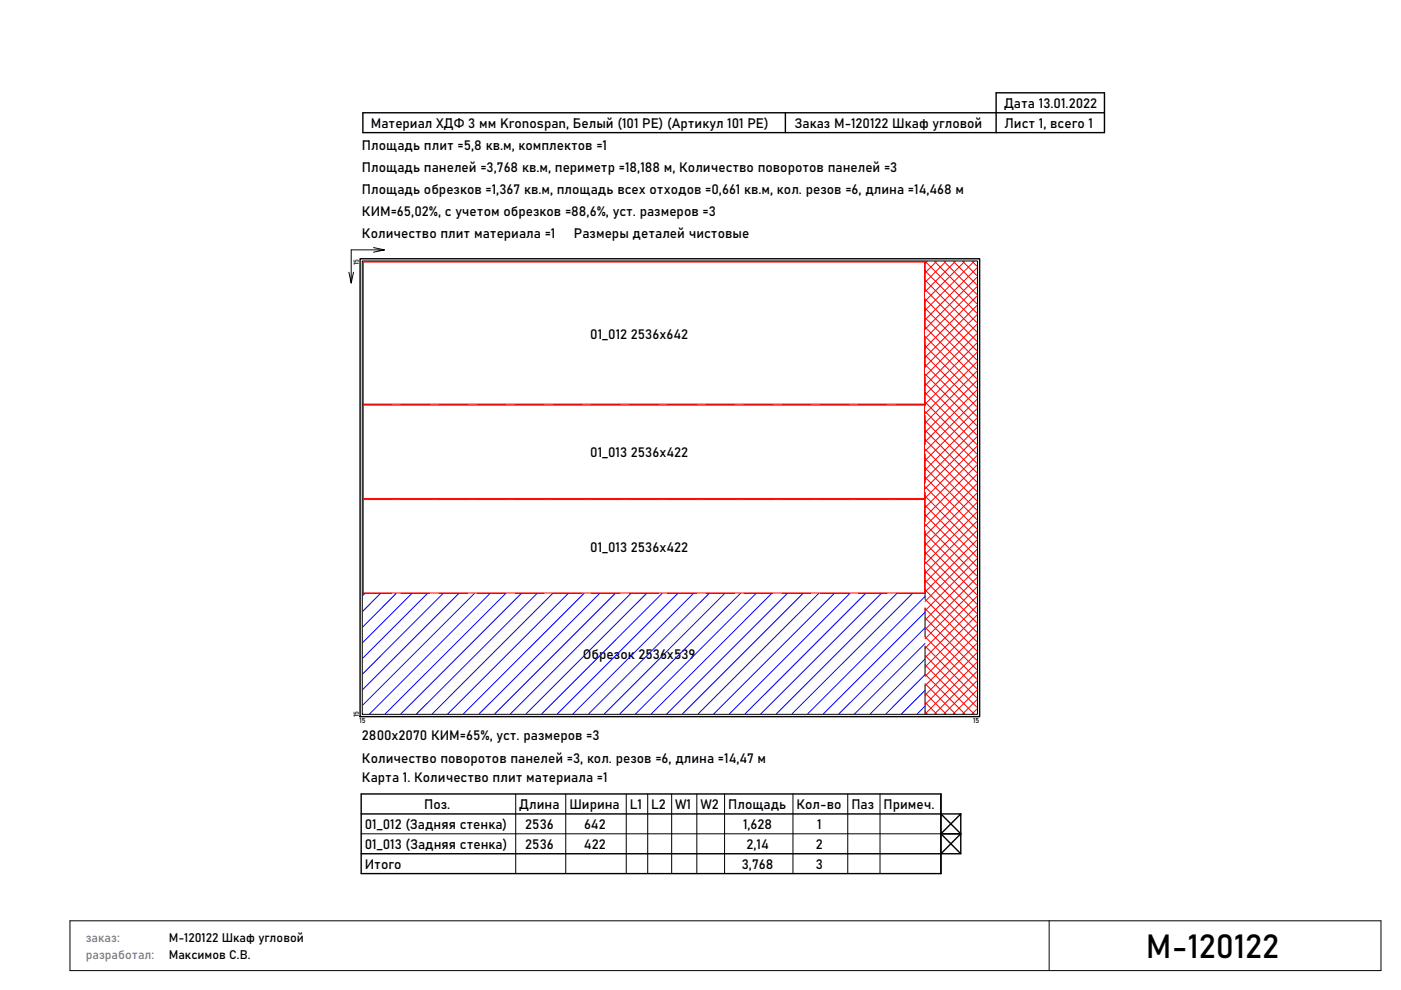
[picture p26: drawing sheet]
<svg xmlns="http://www.w3.org/2000/svg" width="297mm" height="210mm" viewBox="0 0 297 210" stroke-linecap="round" stroke-linejoin="round" font-family="sans-serif">
<defs><g id="words">
<text font-size="7" x="243" y="203.1">М-120122</text>
<g font-size="2.9">
<text x="212.9" y="22.9">Дата 13.01.2022</text>
<text x="78.6" y="27.1">Материал ХДФ 3 мм Kronospan, Белый (101 PE) (Артикул 101 PE)</text>
<text x="168.5" y="27.1">Заказ М-120122 Шкаф угловой</text>
<text x="212.9" y="27.1">Лист 1, всего 1</text>
<text x="76.7" y="31.8">Площадь плит =5,8 кв.м, комплектов =1</text>
<text x="76.7" y="36.5">Площадь панелей =3,768 кв.м, периметр =18,188 м, Количество поворотов панелей =3</text>
<text x="76.7" y="41.1">Площадь обрезков =1,367 кв.м, площадь всех отходов =0,661 кв.м, кол. резов =6, длина =14,468 м</text>
<text x="76.7" y="45.8">КИМ=65,02%, с учетом обрезков =88,6%, уст. размеров =3</text>
<text x="76.7" y="50.5">Количество плит материала =1</text>
<text x="121.7" y="50.5">Размеры деталей чистовые</text>
<text x="125.2" y="71.8">01_012 2536x642</text>
<text x="125.1" y="97">01_013 2536x422</text>
<text x="125.1" y="117">01_013 2536x422</text>
<text x="123.6" y="139.8">Обрезок 2536x539</text>
<text x="76.7" y="161.7">Количество поворотов панелей =3, кол. резов =6, длина =14,47 м</text>
<text x="76.7" y="157">2800x2070 КИМ=65%, уст. размеров =3</text>
<text x="76.7" y="165.9">Карта 1. Количество плит материала =1</text>
<text x="89.9" y="171.6">Поз.</text>
<text x="110.1" y="171.6">Длина</text>
<text x="120.7" y="171.6">Ширина</text>
<text x="133.5" y="171.6">L1 L2 W1 W2</text>
<text x="154.4" y="171.6">Площадь</text>
<text x="168.9" y="171.6">Кол-во</text>
<text x="180.5" y="171.6">Паз Примеч.</text>
<text x="77.3" y="175.8">01_012 (Задняя стенка)</text>
<text x="111.4" y="175.8">2536</text>
<text x="123.8" y="175.8">642</text>
<text x="157.5" y="175.8">1,628</text>
<text x="173.3" y="175.8">1</text>
<text x="77.3" y="180">01_013 (Задняя стенка)</text>
<text x="77.3" y="184.2">Итого</text>
<text x="111.4" y="180">2536</text>
<text x="123.8" y="180">422</text>
<text x="157.3" y="184.2">3,768</text>
<text x="158.3" y="180">2,14</text>
<text x="173" y="184.2">3</text>
<text x="173" y="180">2</text>
</g>
<g font-size="2.6" fill="#808080">
<text x="18.2" y="203.3">разработал:</text>
<text x="18.2" y="199.8">заказ:</text>
</g>
<g font-size="2.6">
<text x="35.8" y="199.8">М-120122 Шкаф угловой</text>
<text x="35.8" y="203.3">Максимов С.В.</text>
</g>
<g font-size="1.5">
<text x="76" y="56.3" transform="rotate(-90 76 56.3)">15</text>
<text x="76" y="152.1" transform="rotate(-90 76 152.1)">15</text>
<text x="76.2" y="153.3">15</text>
<text x="206.3" y="153.3">15</text>
</g>
</g></defs>
<g fill="none" stroke="#000" stroke-width=".21">
<path d="M74.9 57.7l-.4 2.3M76.8 55.4h130.4v96.1h-130.4zM79.2 52.5l2.3 .5M79.2 53.5l2.3-.5h-7v7l-.5-2.3M196.1 55.5v6.1M196.1 63.6v6.2M196.1 71.8v6.2M196.1 79.9v6.2M76.9 85.8h6.1M85 85.8h6.1M93.1 85.8h6.1M101.2 85.8h6"/>
<path d="M109.3 85.8h6M117.3 85.8h6.1M125.4 85.8h6.1M133.5 85.8h6.1M141.6 85.8h6.1M149.6 85.8h6.1M157.7 85.8h6.1M165.8 85.8h6.1M173.9 85.8h6.1M182 85.8h6.1M190.1 85.8h6M196.1 88.1v6.2"/>
<path d="M196.1 96.3v6.1M76.9 105.9h6.1M85 105.9h6.1M93.1 105.9h6.1M101.2 105.9h6M109.3 105.9h6M117.3 105.9h6.1M125.4 105.9h6.1M133.5 105.9h6.1M141.6 105.9h6.1M149.6 105.9h6.1M157.7 105.9h6.1"/>
<path d="M165.8 105.9h6.1M173.9 105.9h6.1M182 105.9h6.1M190.1 105.9h6M196.1 104.4v6.2M196.1 112.6v6.2M76.9 125.9h6.1M85 125.9h6.1M93.1 125.9h6.1M101.2 125.9h6M109.3 125.9h6M117.3 125.9h6.1"/>
<path d="M125.4 125.9h6.1M133.5 125.9h6.1M141.6 125.9h6.1M149.6 125.9h6.1M157.7 125.9h6.1M165.8 125.9h6.1M173.9 125.9h6.1M182 125.9h6.1M190.1 125.9h6M196.1 120.8v6.1M196.1 128.9v6.2M196.1 137.1v6.1"/>
<path d="M196.1 145.2v6.2M76.6 176.8h122.9M109.3 168.4v16.9M119.9 168.4v16.9M132.8 168.4v16.9M137.3 168.4v16.9M142.4 168.4v16.9M147.7 168.4v16.9M153.6 168.4v16.9M168.1 168.4v16.9M179.7 168.4v16.9M186.6 168.4v16.9"/>
<path d="M14.8 195.3h278v10.6h-278zM222.4 195.3v10.6"/>
</g>
<g fill="none" stroke="#f00" stroke-width=".21">
<path d="M77 55.6h119v30.1h-119zM196.1 59.4l11 11M196.1 57.4l11 11M196.2 55.5l10.9 10.9M196.6 55.5l-.5 .4M198.2 55.5l8.9 8.9M198.6 55.5l-2.5 2.4M200.1 55.5l7 6.9M200.6 55.5l-4.5 4.4M202.1 55.5l5 4.9M202.5 55.5l-6.4 6.4M204.1 55.5l3 2.9"/>
<path d="M204.5 55.5l-8.4 8.4M206.1 55.5l1 1M206.5 55.5l-10.4 10.3M207.1 58.8l-11 11M207.1 56.9l-11 10.9M196.1 63.4l11 11M196.1 67.4l11 11M196.1 71.4l11 10.9M196.1 75.3l11 11M196.1 79.3l11 11M196.1 61.4l11 11M196.1 65.4l11 11"/>
<path d="M196.1 69.4l11 10.9M196.1 73.3l11 11M196.1 77.3l11 11M207.1 78.8l-11 10.9M207.1 74.8l-11 10.9M207.1 70.8l-11 11M207.1 66.8l-11 11M207.1 62.8l-11 11M207.1 76.8l-11 10.9M207.1 72.8l-11 11M207.1 68.8l-11 11M207.1 64.8l-11 11"/>
<path d="M207.1 60.8l-11 11M77 85.9h119v19.8h-119zM196.1 83.3l11 11M196.1 87.3l11 11M196.1 91.2l11 11M196.1 95.3l11 10.9M196.1 99.2l11 11M196.1 81.3l11 11M196.1 85.3l11 11M196.1 89.3l11 10.9M196.1 93.2l11 11M196.1 97.2l11 11"/>
<path d="M207.1 98.7l-11 10.9M207.1 94.7l-11 11M207.1 90.7l-11 11M207.1 86.7l-11 11M207.1 82.7l-11 11M207.1 96.7l-11 11M207.1 92.7l-11 11M207.1 88.7l-11 11M207.1 84.7l-11 11M207.1 80.8l-11 10.9M77 106h119v19.8h-119zM196.1 103.2l11 11"/>
<path d="M196.1 107.2l11 11M196.1 111.2l11 10.9M196.1 115.1l11 11M196.1 119.1l11 11M196.1 101.2l11 11M196.1 105.2l11 11M196.1 109.2l11 10.9M196.1 113.2l11 10.9M196.1 117.1l11 11M207.1 118.6l-11 10.9M207.1 114.6l-11 11M207.1 110.6l-11 11"/>
<path d="M207.1 106.6l-11 11M207.1 102.6l-11 11M207.1 116.6l-11 11M207.1 112.6l-11 11M207.1 108.6l-11 11M207.1 104.6l-11 11M207.1 100.6l-11 11M196.1 123.1l11 11M196.1 127.1l11 11M196.1 131.1l11 10.9M196.1 135l11 11M196.1 139l11 11"/>
<path d="M196.1 121.1l11 11M196.1 125.1l11 11M196.1 129.1l11 11M196.1 133.1l11 10.9M196.1 137l11 11M207.1 138.5l-11 10.9M207.1 134.5l-11 11M207.1 130.5l-11 11M207.1 126.5l-11 11M207.1 122.5l-11 11M207.1 136.5l-11 10.9M207.1 132.5l-11 11"/>
<path d="M207.1 128.5l-11 11M207.1 124.5l-11 11M207.1 120.5l-11 11M196.1 145l6.4 6.4M196.1 143l8.4 8.4M196.1 147l4.5 4.4M196.1 151l.5 .4M196.1 141l10.4 10.4M196.1 149l2.5 2.4M207.1 150.4l-1 1M207.1 142.5l-8.9 8.9M207.1 148.4l-3 3"/>
<path d="M207.1 144.4l-7 7M207.1 140.5l-10.9 10.9M207.1 146.4l-5 5"/>
</g>
<g fill="none" stroke="#00f" stroke-width=".21">
<path d="M77.4 125.9l-.5 .4M80.7 125.9l-3.8 3.7M84 125.9l-7.1 7M87.3 125.9l-10.4 10.3M90.6 125.9l-13.7 13.7M93.9 125.9l-17 17M97.3 125.9l-20.4 20.3M100.6 125.9l-23.7 23.6M103.9 125.9l-25.5 25.5M107.2 125.9l-25.5 25.5M110.5 125.9l-25.5 25.5M113.9 125.9l-25.6 25.5"/>
<path d="M117.2 125.9l-25.6 25.5M120.5 125.9l-25.5 25.5M123.8 125.9l-25.5 25.5M127.1 125.9l-25.5 25.5M130.4 125.9l-25.5 25.5M133.7 125.9l-25.5 25.5M137.1 125.9l-25.6 25.5M140.4 125.9l-25.5 25.5M143.7 125.9l-25.5 25.5M147 125.9l-25.5 25.5M150.3 125.9l-25.5 25.5M153.6 125.9l-25.5 25.5"/>
<path d="M157 125.9l-25.6 25.5M160.3 125.9l-25.5 25.5M163.6 125.9l-25.5 25.5M166.9 125.9l-25.5 25.5M170.2 125.9l-25.5 25.5M173.6 125.9l-25.6 25.5M176.9 125.9l-25.5 25.5M180.2 125.9l-25.5 25.5M183.5 125.9l-25.5 25.5M186.8 125.9l-25.5 25.5M190.1 125.9l-25.5 25.5M193.5 125.9l-25.6 25.5"/>
<path d="M196.1 129.8l-21.5 21.6M196.1 139.8l-11.6 11.6M196.1 133.2l-18.2 18.2M196.1 126.5l-24.8 24.9M196.1 136.5l-14.9 14.9M196.1 143.1l-8.2 8.3M196.1 146.4l-4.9 5M196.1 149.8l-1.6 1.6"/>
</g>
<path d="M166.5 23.9v4.2M234.2 23.9h-157.3v4.2h157.3v-8.4h-23v8.4M76.3 54.9h131.4v97.1h-131.4zM76.6 168.4h122.9v16.9h-122.9zM76.6 172.6h122.9M199.5 172.6h4.2v4.2h-4.2l4.2-4.2M199.5 172.6l4.2 4.2-4.2 4.3h4.2v-4.3h-4.2l4.2 4.3M76.6 181.1h122.9" fill="none" stroke="#000" stroke-width=".3"/>
<path d="M.8 .4h295.5v209h-295.5z" fill="none" stroke="#fff" stroke-width=".3"/>
<use href="#words"/>
</svg>
